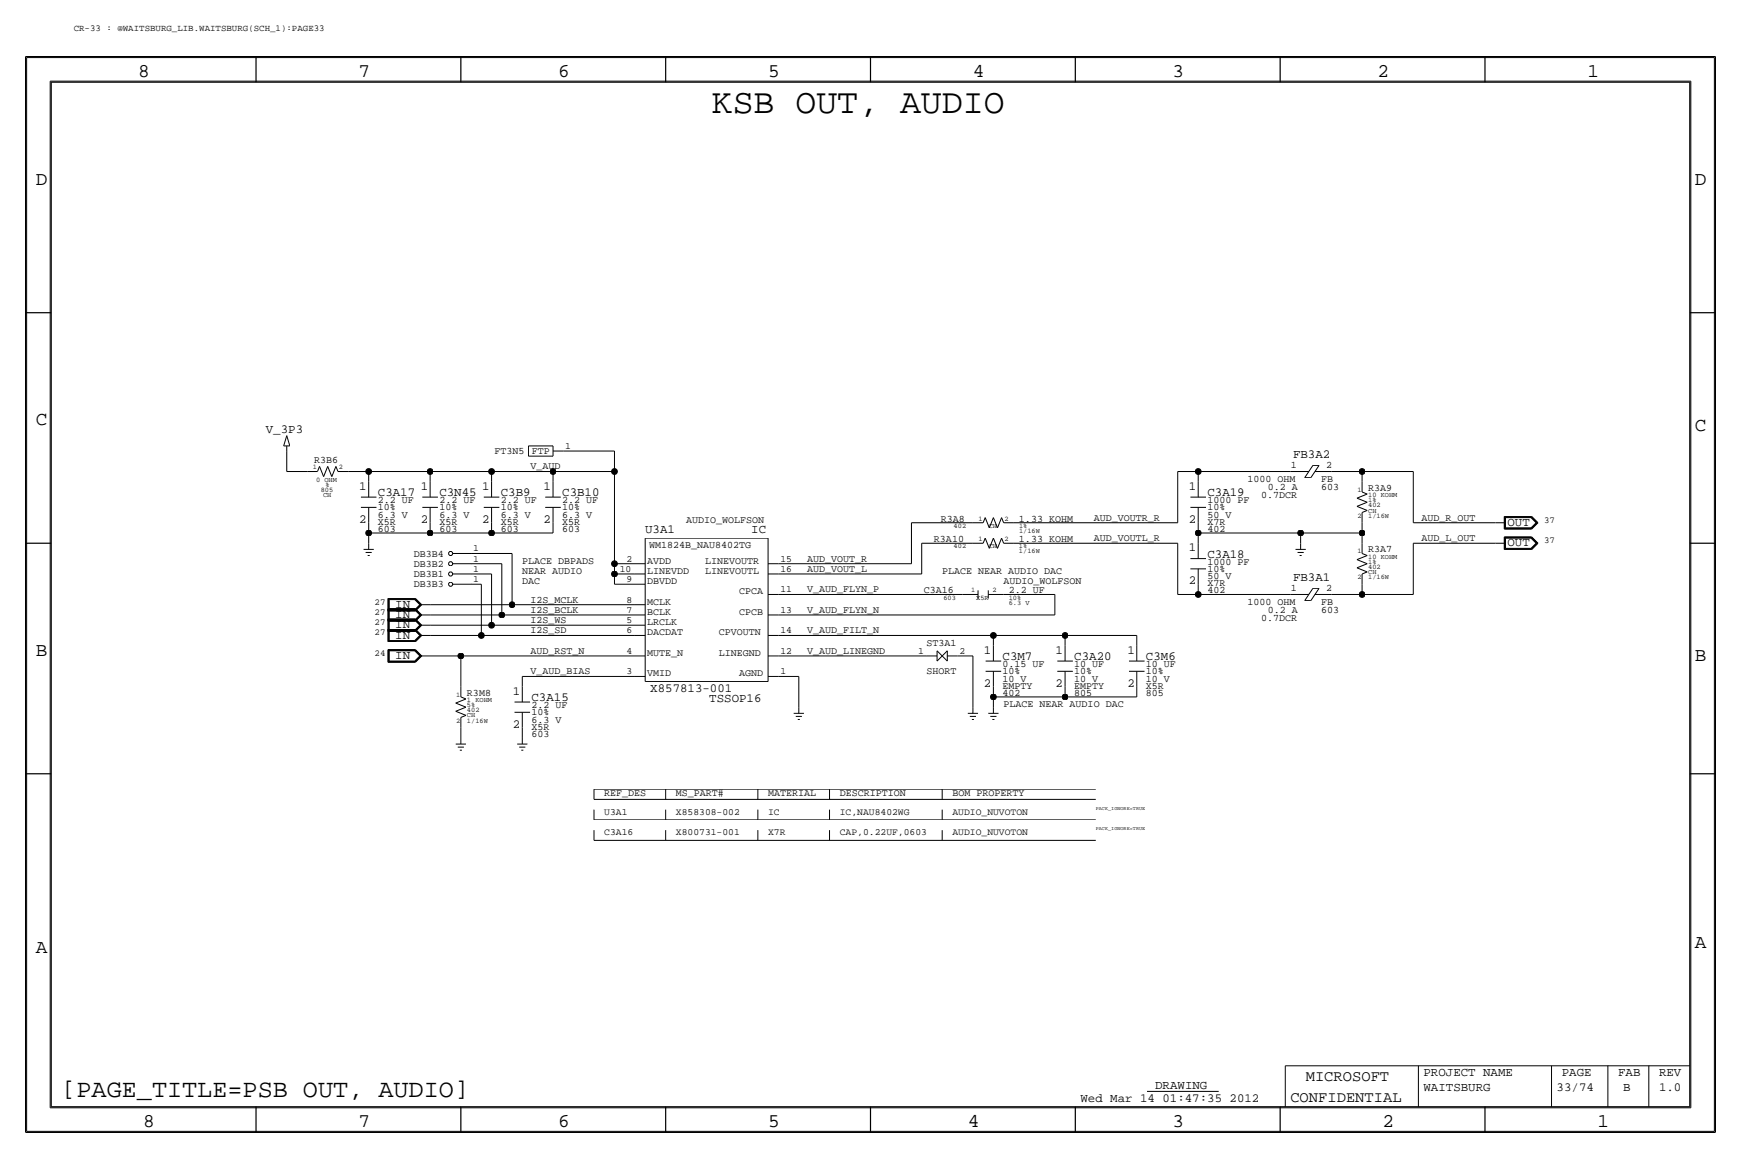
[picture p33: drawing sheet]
<svg xmlns="http://www.w3.org/2000/svg" width="432mm" height="287mm" viewBox="0 0 432 287" stroke-linecap="round" stroke-linejoin="round" font-family="sans-serif">
<defs><g id="words">
<text font-size="8.6" x="176.5" y="28">KSB OUT, AUDIO</text>
<text font-size="6.2" x="15.2" y="271.8">[PAGE_TITLE=PSB OUT, AUDIO]</text>
<g font-size="4.8">
<text x="34.3" y="19.1">8</text>
<text x="88.9" y="19.1">7</text>
<text x="138.4" y="19.1">6</text>
<text x="190.5" y="19.1">5</text>
<text x="241.3" y="19.1">4</text>
<text x="290.8" y="19.1">3</text>
<text x="341.6" y="19.1">2</text>
<text x="393.7" y="19.1">1</text>
<text x="8.9" y="45.8">D</text>
<text x="420.4" y="45.8">D</text>
<text x="8.9" y="105.5">C</text>
<text x="420.4" y="106.7">C</text>
<text x="8.9" y="162.6">B</text>
<text x="420.4" y="163.9">B</text>
<text x="8.9" y="236.3">A</text>
<text x="420.4" y="235">A</text>
<text x="35.5" y="279.4">8</text>
<text x="88.9" y="279.4">7</text>
<text x="138.4" y="279.4">6</text>
<text x="190.5" y="279.4">5</text>
<text x="240" y="279.4">4</text>
<text x="290.8" y="279.4">3</text>
<text x="342.9" y="279.4">2</text>
<text x="396.2" y="279.4">1</text>
</g>
<g font-size="3.8">
<text x="323.9" y="268">MICROSOFT</text>
<text x="320" y="273.1">CONFIDENTIAL</text>
</g>
<g font-size="3.1">
<text x="65.9" y="107.3">V_3P3</text>
<text x="320.7" y="113.6">FB3A2</text>
<text x="89.1" y="121.5">1</text>
<text x="93.7" y="123">C3A17</text>
<text x="104.3" y="121.5">1</text>
<text x="109" y="123">C3N45</text>
<text x="119.6" y="121.5">1</text>
<text x="124.2" y="123">C3B9</text>
<text x="134.8" y="121.5">1</text>
<text x="139.4" y="123">C3B10</text>
<text x="294.8" y="121.5">1</text>
<text x="299.5" y="123">C3A19</text>
<text x="89.1" y="129.6">2</text>
<text x="104.3" y="129.6">2</text>
<text x="119.6" y="129.6">2</text>
<text x="134.8" y="129.6">2</text>
<text x="294.8" y="129.6">2</text>
<text x="373.9" y="130.4">OUT</text>
<text x="160" y="132.1">U3A1</text>
<text x="186.3" y="132.1">IC</text>
<text x="294.8" y="136.7">1</text>
<text x="373.9" y="135.4">OUT</text>
<text x="299.5" y="138.2">C3A18</text>
<text x="294.8" y="144.8">2</text>
<text x="320.7" y="144.1">FB3A1</text>
<text x="98" y="155.8">IN</text>
<text x="98" y="153.2">IN</text>
<text x="98" y="150.7">IN</text>
<text x="98" y="158.3">IN</text>
<text x="98" y="163.4">IN</text>
<text x="244" y="162.1">1</text>
<text x="248.7" y="163.6">C3M7</text>
<text x="261.8" y="162.1">1</text>
<text x="266.4" y="163.6">C3A20</text>
<text x="279.6" y="162.1">1</text>
<text x="284.2" y="163.6">C3M6</text>
<text x="127.2" y="172.3">1</text>
<text x="131.8" y="173.8">C3A15</text>
<text x="161.3" y="171.5">X857813-001</text>
<text x="244" y="170.2">2</text>
<text x="261.8" y="170.2">2</text>
<text x="279.6" y="170.2">2</text>
<text x="175.9" y="174">TSSOP16</text>
<text x="127.2" y="180.4">2</text>
<text x="353.1" y="266.8">PROJECT NAME</text>
<text x="387.3" y="266.8">PAGE</text>
<text x="401.3" y="266.8">FAB</text>
<text x="411.5" y="266.8">REV</text>
<text x="268" y="273.1">Wed Mar 14 01:47:35 2012</text>
<text x="286.5" y="270.1">DRAWING</text>
<text x="353.1" y="270.6">WAITSBURG</text>
<text x="386.1" y="270.6">33/74</text>
<text x="402.6" y="270.6">B</text>
<text x="411.5" y="270.6">1.0</text>
</g>
<g font-size="2.5">
<text x="122.7" y="112.6">FT3N5</text>
<text x="131.9" y="112.6">FTP</text>
<text x="77.9" y="114.9">R3B6</text>
<text x="131.6" y="116.4">V_AUD</text>
<text x="309.4" y="119.4">1000 OHM</text>
<text x="320.1" y="116.1">1</text>
<text x="327.7" y="119.4">FB</text>
<text x="328.9" y="116.1">2</text>
<text x="93.7" y="124.7">2.2 UF</text>
<text x="109" y="124.8">2.2 UF</text>
<text x="124.2" y="124.8">2.2 UF</text>
<text x="139.4" y="124.8">2.2 UF</text>
<text x="299.5" y="124.8">1000 PF</text>
<text x="312.8" y="123.5">0.7DCR</text>
<text x="314.5" y="121.5">0.2 A</text>
<text x="327.7" y="121.5">603</text>
<text x="339.3" y="121.7">R3A9</text>
<text x="93.7" y="131.9">603</text>
<text x="93.7" y="130.1">X5R</text>
<text x="93.7" y="128.3">6.3 V</text>
<text x="93.7" y="126.5">10%</text>
<text x="109" y="131.9">603</text>
<text x="109" y="130.1">X5R</text>
<text x="109" y="128.3">6.3 V</text>
<text x="109" y="126.5">10%</text>
<text x="124.2" y="131.9">603</text>
<text x="124.2" y="130.1">X5R</text>
<text x="124.2" y="126.5">10%</text>
<text x="124.2" y="128.3">6.3 V</text>
<text x="139.4" y="130.1">X5R</text>
<text x="139.4" y="128.3">6.3 V</text>
<text x="139.4" y="131.9">603</text>
<text x="139.4" y="126.5">10%</text>
<text x="170.2" y="129.6">AUDIO_WOLFSON</text>
<text x="233.3" y="129.3">R3A8</text>
<text x="252.7" y="129.3">1.33 KOHM</text>
<text x="271.3" y="129.1">AUD_VOUTR_R</text>
<text x="299.5" y="126.5">10%</text>
<text x="299.5" y="131.9">402</text>
<text x="299.5" y="130.1">X7R</text>
<text x="299.5" y="128.3">50 V</text>
<text x="352.6" y="129.1">AUD_R_OUT</text>
<text x="102.6" y="138">DB3B4</text>
<text x="161" y="135.9">WM1824B_NAU8402TG</text>
<text x="231.6" y="134.4">R3A10</text>
<text x="252.7" y="134.4">1.33 KOHM</text>
<text x="271.3" y="134.2">AUD_VOUTL_R</text>
<text x="339.3" y="137">R3A7</text>
<text x="352.6" y="134.2">AUD_L_OUT</text>
<text x="102.6" y="143.1">DB3B1</text>
<text x="102.6" y="140.5">DB3B2</text>
<text x="129.5" y="139.8">PLACE DBPADS</text>
<text x="129.5" y="142.3">NEAR AUDIO</text>
<text x="160.5" y="142.3">LINEVDD</text>
<text x="160.5" y="139.8">AVDD</text>
<text x="174.9" y="142.3">LINEVOUTL</text>
<text x="174.9" y="139.8">LINEVOUTR</text>
<text x="200.2" y="141.8">AUD_VOUT_L</text>
<text x="200.2" y="139.2">AUD_VOUT_R</text>
<text x="233.7" y="142.3">PLACE NEAR AUDIO DAC</text>
<text x="299.5" y="143.6">50 V</text>
<text x="299.5" y="140">1000 PF</text>
<text x="299.5" y="141.8">10%</text>
<text x="102.6" y="145.6">DB3B3</text>
<text x="129.5" y="144.8">DAC</text>
<text x="131.6" y="149.4">I2S_MCLK</text>
<text x="160.5" y="144.8">DBVDD</text>
<text x="160.5" y="149.9">MCLK</text>
<text x="183.3" y="147.4">CPCA</text>
<text x="200.2" y="146.9">V_AUD_FLYN_P</text>
<text x="229.1" y="147.1">C3A16</text>
<text x="248.9" y="144.8">AUDIO_WOLFSON</text>
<text x="250.2" y="147.1">2.2 UF</text>
<text x="299.5" y="147.1">402</text>
<text x="299.5" y="145.3">X7R</text>
<text x="309.4" y="149.9">1000 OHM</text>
<text x="320.1" y="146.6">1</text>
<text x="327.7" y="149.9">FB</text>
<text x="328.9" y="146.6">2</text>
<text x="131.6" y="154.5">I2S_WS</text>
<text x="131.6" y="151.9">I2S_BCLK</text>
<text x="160.5" y="152.5">BCLK</text>
<text x="160.5" y="155">LRCLK</text>
<text x="183.3" y="152.5">CPCB</text>
<text x="200.2" y="151.9">V_AUD_FLYN_N</text>
<text x="312.8" y="154">0.7DCR</text>
<text x="314.5" y="151.9">0.2 A</text>
<text x="327.7" y="151.9">603</text>
<text x="131.6" y="157">I2S_SD</text>
<text x="160.5" y="157.5">DACDAT</text>
<text x="178.3" y="157.5">CPVOUTN</text>
<text x="200.2" y="157">V_AUD_FILT_N</text>
<text x="229.8" y="160.1">ST3A1</text>
<text x="131.6" y="167.2">V_AUD_BIAS</text>
<text x="131.6" y="162.1">AUD_RST_N</text>
<text x="160.5" y="162.6">MUTE_N</text>
<text x="160.5" y="167.7">VMID</text>
<text x="178.3" y="162.6">LINEGND</text>
<text x="183.3" y="167.7">AGND</text>
<text x="200.2" y="162.1">V_AUD_LINEGND</text>
<text x="229.8" y="167.2">SHORT</text>
<text x="248.7" y="167.2">10%</text>
<text x="248.7" y="165.4">0.15 UF</text>
<text x="266.4" y="167.2">10%</text>
<text x="266.4" y="165.4">10 UF</text>
<text x="284.2" y="165.4">10 UF</text>
<text x="284.2" y="167.2">10%</text>
<text x="115.8" y="172.5">R3M8</text>
<text x="248.7" y="170.7">EMPTY</text>
<text x="248.7" y="172.5">402</text>
<text x="248.7" y="169">10 V</text>
<text x="266.4" y="172.5">805</text>
<text x="266.4" y="169">10 V</text>
<text x="266.4" y="170.7">EMPTY</text>
<text x="284.2" y="170.7">X5R</text>
<text x="284.2" y="172.5">805</text>
<text x="284.2" y="169">10 V</text>
<text x="131.8" y="175.6">2.2 UF</text>
<text x="131.8" y="177.3">10%</text>
<text x="131.8" y="179.1">6.3 V</text>
<text x="248.9" y="175.3">PLACE NEAR AUDIO DAC</text>
<text x="131.8" y="180.9">X5R</text>
<text x="131.8" y="182.7">603</text>
<text x="149.9" y="197.4">REF_DES</text>
<text x="167.6" y="197.4">MS_PART#</text>
<text x="190.5" y="197.4">MATERIAL</text>
<text x="208.3" y="197.4">DESCRIPTION</text>
<text x="236.2" y="197.4">BOM PROPERTY</text>
</g>
<g font-size="2.4">
<text x="140.2" y="111.3">1</text>
<text x="117.3" y="136.7">1</text>
<text x="117.3" y="141.8">1</text>
<text x="117.3" y="139.2">1</text>
<text x="153.7" y="141.8">10</text>
<text x="155.3" y="139.2">2</text>
<text x="193.5" y="139.2">15</text>
<text x="193.5" y="141.8">16</text>
<text x="117.3" y="144.3">1</text>
<text x="155.3" y="149.4">8</text>
<text x="155.3" y="144.3">9</text>
<text x="193.5" y="146.9">11</text>
<text x="155.3" y="154.5">5</text>
<text x="155.3" y="151.9">7</text>
<text x="193.5" y="151.9">13</text>
<text x="155.3" y="157">6</text>
<text x="193.5" y="157">14</text>
<text x="155.3" y="167.2">3</text>
<text x="155.3" y="162.1">4</text>
<text x="193.5" y="162.1">12</text>
<text x="193.5" y="167.2">1</text>
<text x="227.7" y="162.1">1</text>
<text x="238" y="162.1">2</text>
<text x="149.9" y="202">U3A1</text>
<text x="167.6" y="202">X858308-002</text>
<text x="190.5" y="202">IC</text>
<text x="208.3" y="202">IC,NAU8402WG</text>
<text x="236.2" y="202">AUDIO_NUVOTON</text>
<text x="149.9" y="207.1">C3A16</text>
<text x="167.6" y="207.1">X800731-001</text>
<text x="190.5" y="207.1">X7R</text>
<text x="208.3" y="207.1">CAP,0.22UF,0603</text>
<text x="236.2" y="207.1">AUDIO_NUVOTON</text>
</g>
<g font-size="2.3">
<text x="18.3" y="7.7">CR-33 : @WAITSBURG_LIB.WAITSBURG(SCH_1):PAGE33</text>
<text x="383" y="129.6">37</text>
<text x="383" y="134.7">37</text>
<text x="92.9" y="149.9">27</text>
<text x="92.9" y="155">27</text>
<text x="92.9" y="152.5">27</text>
<text x="92.9" y="157.5">27</text>
<text x="92.9" y="162.6">24</text>
</g>
<g font-size="1.7">
<text x="77.6" y="116.4">1</text>
<text x="78.4" y="119.4">0 OHM</text>
<text x="84.1" y="116.4">2</text>
<text x="79.6" y="122">805</text>
<text x="80.1" y="123.2">CH</text>
<text x="80.7" y="120.7">%</text>
<text x="336.7" y="122">1</text>
<text x="339.3" y="124.5">1%</text>
<text x="339.3" y="123.2">10 KOHM</text>
<text x="339.3" y="125.8">402</text>
<text x="236.5" y="130.9">402</text>
<text x="242.7" y="129.1">1</text>
<text x="245.2" y="130.9">CH</text>
<text x="249.2" y="129.1">2</text>
<text x="252.7" y="130.9">1%</text>
<text x="336.7" y="128.3">2</text>
<text x="339.3" y="127.1">CH</text>
<text x="339.3" y="128.3">1/16W</text>
<text x="236.5" y="135.9">402</text>
<text x="242.7" y="134.2">1</text>
<text x="245.2" y="135.9">CH</text>
<text x="249.2" y="134.2">2</text>
<text x="252.7" y="135.9">1%</text>
<text x="252.7" y="137.2">1/16W</text>
<text x="252.7" y="132.1">1/16W</text>
<text x="336.7" y="137.2">1</text>
<text x="336.7" y="143.6">2</text>
<text x="339.3" y="143.6">1/16W</text>
<text x="339.3" y="142.3">CH</text>
<text x="339.3" y="141">402</text>
<text x="339.3" y="139.8">1%</text>
<text x="339.3" y="138.5">10 KOHM</text>
<text x="234" y="148.6">603</text>
<text x="240.9" y="146.9">1</text>
<text x="242.1" y="148.6">X5R</text>
<text x="246.1" y="146.9">2</text>
<text x="250.2" y="148.6">10%</text>
<text x="250.2" y="149.9">6.3 V</text>
<text x="113.1" y="172.8">1</text>
<text x="113.1" y="179.1">2</text>
<text x="115.8" y="174">1 KOHM</text>
<text x="115.8" y="175.3">5%</text>
<text x="115.8" y="176.6">402</text>
<text x="115.8" y="177.8">CH</text>
<text x="115.8" y="179.1">1/16W</text>
</g>
<g font-size="1.3">
<text x="271.8" y="200.7">PACK_IGNORE=TRUE</text>
<text x="271.8" y="205.8">PACK_IGNORE=TRUE</text>
</g>
</g></defs>
<g fill="none" stroke="#000" stroke-width=".25">
<path d="M6.6 14.3h418.6zM6.6 14.3v266.2zM425.2 14.3v266.2zM12.4 20.1v254.5zM12.4 20.1h407zM419.4 20.1v254.5zM70.4 110.5h1.5zM71.1 110.5v1.3zM71.1 108l-.7 2.5zM71.1 108l.8 2.5zM71.1 111.8v5.1zM71.1 116.9h5.1z"/>
<path d="M76.2 116.9h2.5zM79.2 115.6l1.1 2.6zM79.2 115.6l-.5 1.3zM81.3 115.6l1 2.6zM81.3 115.6l-1 2.6zM83.3 115.6l.5 1.3zM83.3 115.6l-1 2.6zM83.8 116.9h2.6zM86.4 116.9h5zM91.4 116.9h15.3zM91.4 119.4v3.8zM91.4 116.9v2.5z"/>
<path d="M106.7 116.9v2.5zM106.7 116.9h15.2zM106.7 119.4v3.8zM121.9 116.9h15.3zM121.9 119.4v3.8zM121.9 116.9v2.5zM131.1 113.1h6.1zM131.1 110.5v2.6zM131.1 110.5h6.1zM137.2 116.9v2.5zM137.2 111.8h2.5zM137.2 110.5v2.6z"/>
<path d="M137.2 116.9h15.2zM137.2 119.4v3.8zM139.7 111.8h12.7zM152.4 111.8v5.1zM152.4 116.9v22.9zM292.1 116.9v12.7zM292.1 116.9h5.1zM297.2 119.4v3.8zM297.2 116.9h22.8zM297.2 116.9v2.5zM320 116.9h4.6zM323.6 118.4h1.5z"/>
<path d="M325.6 115.4h1.6zM325.6 115.4l-2 3zM326.1 116.9h4.1zM327.2 115.4l-2.1 3zM330.2 116.9h7.6zM337.8 116.9h12.7zM337.8 116.9v2.5zM337.8 119.4v2.6zM350.5 116.9v12.7zM89.5 123.2h3.9zM89.5 125.8h3.9zM90.2 136.2h2.5z"/>
<path d="M90.7 137h1.5zM91.2 137.7h.5zM91.4 134.7v1.5zM91.4 125.8v3.8zM91.4 132.1v2.6zM91.4 132.1h15.3zM91.4 129.6v2.5zM104.7 123.2h3.9zM104.7 125.8h3.9zM106.7 129.6v2.5zM106.7 132.1h15.2zM106.7 125.8v3.8z"/>
<path d="M112.3 139.8h4.6zM112.3 137.2h4.6zM116.8 139.8h7.7zM116.8 137.2h10.2zM120 123.2h3.9zM120 125.8h3.9zM121.9 132.1h15.3zM121.9 125.8v3.8zM121.9 129.6v2.5zM124.5 139.8v12.7zM127 137.2v12.7zM135.2 123.2h3.9z"/>
<path d="M135.2 125.8h3.9zM137.2 129.6v2.5zM137.2 125.8v3.8zM152.4 139.8h5.1zM152.4 139.8v2.5zM157.5 139.8h2.5zM160 133.4h30.5zM160 133.4v35.6zM190.5 133.4v35.6zM190.5 139.8h2.5zM193 139.8h33.1zM226.1 129.6h15.2z"/>
<path d="M226.1 129.6v10.2zM228.6 134.7v7.6zM228.6 134.7h12.7zM241.3 134.7h2.5zM241.3 129.6h2.5zM244.3 133.4l1.1 2.5zM244.3 133.4l-.5 1.3zM244.3 128.3l1.1 2.6zM244.3 128.3l-.5 1.3zM246.4 133.4l-1 2.5zM246.4 133.4l1 2.5zM246.4 128.3l-1 2.6z"/>
<path d="M246.4 128.3l1 2.6zM248.4 133.4l.5 1.3zM248.4 128.3l.5 1.3zM248.4 133.4l-1 2.5zM248.4 128.3l-1 2.6zM248.9 134.7h2.6zM248.9 129.6h2.6zM251.5 134.7h40.6zM251.5 129.6h40.6zM292.1 134.7v12.7zM295.2 138.5h3.9zM295.2 123.2h3.9z"/>
<path d="M295.2 125.8h3.9zM297.2 134.7v3.8zM297.2 125.8v3.8zM297.2 132.1v2.6zM297.2 129.6v2.5zM297.2 132.1h25.4zM321.3 136.2h2.5zM321.8 137h1.5zM322.3 137.7h.5zM322.6 132.1h15.2zM322.6 134.7v1.5zM322.6 132.1v2.6z"/>
<path d="M336.5 138.7l2.6 1.1zM336.5 138.7l2.6-1zM336.5 125.5l2.6-1zM336.5 123.5l2.6 1zM336.5 123.5l2.6-1zM336.5 125.5l2.6 1zM337.8 129.6v2.5zM337.8 132.1v2.6zM337.8 134.7v2.5zM337.8 127.1v2.5zM337.8 137.2l1.3 .5zM337.8 122l1.3 .5z"/>
<path d="M337.8 127.1l1.3-.6zM350.5 129.6h20.3zM350.5 134.7h20.3zM350.5 134.7v12.7zM370.8 134.7h2.6zM370.8 129.6h2.6zM373.1 136.2h6.8zM373.1 133.1v3.1zM373.1 131.2h6.8zM373.1 128v3.2zM373.1 133.1h6.8zM373.1 128h6.8z"/>
<path d="M373.2 133.2v2.9zM373.2 136.1h6.6zM373.2 128.1v3zM373.2 131.1h6.6zM373.2 133.2h6.6zM373.2 128.1h6.6zM373.3 133.3v2.7zM373.3 136h6.5zM373.3 128.2v2.8zM373.3 131h6.5zM373.3 133.3h6.5zM373.3 128.2h6.5z"/>
<path d="M373.4 133.4v2.5zM373.4 135.9h6.3zM373.4 128.3v2.6zM373.4 130.9h6.3zM373.4 133.4h6.3zM373.4 128.3h6.3zM379.7 133.4l1.3 1.3zM379.7 128.3l1.3 1.3zM379.8 136l1.4-1.3zM379.8 131l1.4-1.4zM379.8 133.3l1.4 1.4zM379.8 128.2l1.4 1.4z"/>
<path d="M379.8 133.2l1.5 1.5zM379.8 128.1l1.5 1.5zM379.8 136.1l1.5-1.4zM379.8 131.1l1.5-1.5zM379.9 136.2l1.6-1.5zM379.9 131.2l1.6-1.6zM379.9 133.1l1.6 1.6zM379.9 128l1.6 1.6zM381 134.7l-1.3 1.2zM381 129.6l-1.3 1.3zM96.2 156v3.1zM96.2 159.1h6.8z"/>
<path d="M96.2 156h6.8zM96.2 153.4v3.2zM96.2 156.6h6.8zM96.2 153.4h6.8zM96.2 150.9v3.1zM96.2 154h6.8zM96.2 150.9h6.8zM96.2 148.3v3.2zM96.2 151.5h6.8zM96.2 148.3h6.8zM96.3 156.1v2.9zM96.3 159h6.7z"/>
<path d="M96.3 153.5v3zM96.3 156.5h6.7zM96.3 151v2.9zM96.3 153.9h6.7zM96.3 148.4v3zM96.3 151.4h6.7zM96.3 156.1h6.7zM96.3 153.5h6.7zM96.3 151h6.7zM96.3 148.4h6.7zM96.4 156.2v2.7zM96.4 158.9h6.5z"/>
<path d="M96.4 153.6v2.8zM96.4 156.4h6.5zM96.4 151.1v2.7zM96.4 153.8h6.5zM96.4 148.5v2.8zM96.4 151.3h6.5zM96.4 156.2h6.5zM96.4 153.6h6.5zM96.4 151.1h6.5zM96.4 148.5h6.5zM96.5 156.3v2.5zM96.5 158.8h6.4z"/>
<path d="M96.5 153.7v2.6zM96.5 156.3h6.4zM96.5 151.2v2.5zM96.5 153.7h6.4zM96.5 148.6v2.6zM96.5 151.2h6.4zM96.5 148.6h6.4zM102.9 158.8l1.2-1.3zM102.9 156.3l1.2-1.3zM102.9 153.7l1.2-1.2zM102.9 151.2l1.2-1.3zM102.9 156.3l1.2 1.2z"/>
<path d="M102.9 153.7l1.2 1.3zM102.9 151.2l1.2 1.3zM102.9 148.6l1.2 1.3zM102.9 158.9l1.4-1.4zM102.9 156.4l1.4-1.4zM102.9 153.8l1.4-1.3zM102.9 151.3l1.4-1.4zM102.9 156.2l1.4 1.3zM102.9 153.6l1.4 1.4zM102.9 151.1l1.4 1.4zM102.9 148.5l1.4 1.4zM103 156.1l1.4 1.4z"/>
<path d="M103 153.5l1.4 1.5zM103 151l1.4 1.5zM103 148.4l1.4 1.5zM103 159l1.4-1.5zM103 156.5l1.4-1.5zM103 153.9l1.4-1.4zM103 151.4l1.4-1.5zM103 159.1l1.6-1.6zM103 156.6l1.6-1.6zM103 154l1.6-1.5zM103 151.5l1.6-1.6zM103 156l1.6 1.5z"/>
<path d="M103 153.4l1.6 1.6zM103 150.9l1.6 1.6zM103 148.3l1.6 1.6zM104.1 157.5h2.6zM104.1 155h2.6zM104.1 152.5h2.6zM104.1 149.9h2.6zM106.7 149.9h20.3zM106.7 155h15.2zM106.7 157.5h12.7zM106.7 152.5h17.8zM112.3 144.8h4.6z"/>
<path d="M112.3 142.3h4.6zM116.8 144.8h2.6zM116.8 142.3h5.1zM119.4 157.5h38.1zM119.4 144.8v12.7zM121.9 155h35.6zM121.9 142.3v12.7zM124.5 152.5h33zM127 149.9h30.5zM152.4 144.8h5.1zM152.4 142.3h5.1zM152.4 142.3v2.5z"/>
<path d="M157.5 149.9h2.5zM157.5 155h2.5zM157.5 157.5h2.5zM157.5 142.3h2.5zM157.5 152.5h2.5zM157.5 144.8h2.5zM190.5 157.5h2.5zM190.5 147.4h2.5zM190.5 142.3h2.5zM190.5 152.5h2.5zM193 152.5h68.6zM193 147.4h45.8z"/>
<path d="M193 142.3h35.6zM193 157.5h53.4zM238.8 147.4h3.8zM242.6 146.4v2zM245.1 147.4h3.8zM245.1 146.4v2zM246.4 157.5h17.8zM246.4 157.5v2.6zM248.9 147.4h12.7zM261.6 147.4v5.1zM264.2 157.5v2.6zM264.2 157.5h17.7z"/>
<path d="M281.9 157.5v2.6zM292.1 147.4h5.1zM295.2 141h3.9zM297.2 141v3.8zM297.2 147.4h22.8zM297.2 144.8v2.6zM320 147.4h4.6zM323.6 148.9h1.5zM325.6 145.8h1.6zM325.6 145.8l-2 3.1zM326.1 147.4h4.1zM327.2 145.8l-2.1 3.1z"/>
<path d="M330.2 147.4h7.6zM336.5 140.8l2.6-1zM336.5 140.8l2.6 1zM337.8 144.8v2.6zM337.8 147.4h12.7zM337.8 142.3v2.5zM337.8 142.3l1.3-.5zM96.2 161v3.2zM96.2 164.2h6.8zM96.2 161h6.8zM96.3 161.1v3zM96.3 164.1h6.7z"/>
<path d="M96.3 161.1h6.7zM96.4 161.2v2.8zM96.4 164h6.5zM96.4 161.2h6.5zM96.5 161.3v2.6zM96.5 163.9h6.4zM96.5 161.3h6.4zM102.9 163.9l1.2-1.3zM102.9 161.3l1.2 1.3zM102.9 164l1.4-1.4zM102.9 161.2l1.4 1.4zM103 161.1l1.4 1.5z"/>
<path d="M103 164.1l1.4-1.5zM103 164.2l1.6-1.6zM103 161l1.6 1.6zM104.1 162.6h2.6zM106.7 162.6h7.6zM113 176.3l2.6-1zM113 174.3l2.6 1zM113 174.3l2.6-1zM113 176.3l2.6 1zM114.3 172.8l1.3 .5zM114.3 177.9l1.3-.6zM114.3 177.9v2.5z"/>
<path d="M114.3 170.2v2.6zM114.3 162.6v7.6zM114.3 162.6h43.2zM127.6 174h3.9zM127.6 176.6h3.9zM129.5 170.2v3.8zM129.5 176.6v3.8zM129.5 167.7h28zM129.5 167.7v2.5zM157.5 167.7h2.5zM157.5 162.6h2.5zM160 169h30.5z"/>
<path d="M190.5 167.7h2.5zM190.5 162.6h2.5zM193 167.7h5.1zM193 162.6h36.9zM196.8 176.8h2.6zM197.4 177.6h1.5zM197.9 178.4h.5zM198.1 167.7v7.6zM198.1 175.3v1.5zM229.9 162.6h2.5zM232.4 161.3l2.6 2.6zM232.4 163.9l2.6-2.6z"/>
<path d="M232.4 161.3v2.6zM235 161.3v2.6zM235 162.6h2.5zM237.5 162.6h3.8zM240 176.8h2.6zM240.5 177.6h1.6zM241 178.4h.6zM241.3 162.6v12.7zM241.3 175.3v1.5zM244.4 163.9h3.9zM244.4 166.4h3.9zM245.1 176.8h2.5z"/>
<path d="M245.6 177.6h1.5zM246.1 178.4h.5zM246.4 160.1v3.8zM246.4 166.4v3.8zM246.4 172.8h17.8zM246.4 175.3v1.5zM246.4 172.8v2.5zM246.4 170.2v2.6zM262.2 163.9h3.9zM262.2 166.4h3.9zM264.2 170.2v2.6zM264.2 160.1v3.8z"/>
<path d="M264.2 166.4v3.8zM264.2 172.8h17.7zM280 163.9h3.9zM280 166.4h3.9zM281.9 160.1v3.8zM281.9 166.4v3.8zM281.9 170.2v2.6zM113 184.5h2.6zM113.5 185.2h1.6zM114 186h.6zM114.3 182.9v1.6zM114.3 180.4v2.5z"/>
<path d="M128.3 184.5h2.5zM128.8 185.2h1.5zM129.3 186h.5zM129.5 182.9v1.6zM129.5 180.4v2.5zM147.3 195.6h124.5zM147.3 198.2h124.5zM147.3 195.6v2.6zM165.1 195.6v2.6zM188 195.6v2.6zM205.7 195.6v2.6zM233.7 195.6v2.6z"/>
<path d="M147.3 205.8v2.5zM147.3 208.3h124.5zM147.3 200.7v2.6zM147.3 203.3h124.5zM165.1 205.8v2.5zM165.1 200.7v2.6zM188 205.8v2.5zM188 200.7v2.6zM205.7 205.8v2.5zM205.7 200.7v2.6zM233.7 205.8v2.5zM233.7 200.7v2.6z"/>
<path d="M12.4 274.6h407zM284.5 270.6h17.8zM318.8 264.2v10.2zM318.8 264.2h100.3zM351.8 264.2v10.2zM384.8 264.2v10.2zM398.8 264.2v10.2zM408.9 264.2v10.2zM6.6 280.5h418.6z"/>
<circle cx="111.8" cy="137.2" r=".51"/>
<circle cx="111.8" cy="139.8" r=".51"/>
<circle cx="111.8" cy="144.8" r=".51"/>
<circle cx="111.8" cy="142.3" r=".51"/>
</g>
<g fill="#000" stroke="#000" stroke-width=".25">
<circle cx="91.4" cy="116.9" r=".72"/>
<circle cx="106.7" cy="116.9" r=".72"/>
<circle cx="121.9" cy="116.9" r=".72"/>
<circle cx="137.2" cy="116.9" r=".72"/>
<circle cx="152.4" cy="116.9" r=".72"/>
<circle cx="297.2" cy="116.9" r=".72"/>
<circle cx="337.8" cy="116.9" r=".72"/>
<circle cx="91.4" cy="132.1" r=".72"/>
<circle cx="106.7" cy="132.1" r=".72"/>
<circle cx="121.9" cy="132.1" r=".72"/>
<circle cx="152.4" cy="139.8" r=".72"/>
<circle cx="297.2" cy="132.1" r=".72"/>
<circle cx="322.6" cy="132.1" r=".72"/>
<circle cx="337.8" cy="132.1" r=".72"/>
<circle cx="119.4" cy="157.5" r=".72"/>
<circle cx="121.9" cy="155" r=".72"/>
<circle cx="124.5" cy="152.5" r=".72"/>
<circle cx="127" cy="149.9" r=".72"/>
<circle cx="152.4" cy="142.3" r=".72"/>
<circle cx="246.4" cy="157.5" r=".72"/>
<circle cx="264.2" cy="157.5" r=".72"/>
<circle cx="297.2" cy="147.4" r=".72"/>
<circle cx="337.8" cy="147.4" r=".72"/>
<circle cx="114.3" cy="162.6" r=".72"/>
<circle cx="246.4" cy="172.8" r=".72"/>
<circle cx="264.2" cy="172.8" r=".72"/>
</g>
<g fill="none" stroke="#000" stroke-width=".3">
<path d="M6.3 14v266.7zM6.4 14h419zM63.5 14v6.4zM114.3 14v6.4zM165.1 14v6.4zM215.9 14v6.4zM266.7 14v6.4zM317.5 14v6.4zM368.3 14v6.4zM425.4 14v266.7zM12.7 20.4h406.4zM12.7 20.4v254z"/>
<path d="M419.1 20.4v254zM6.3 77.5h6.4zM419.1 77.5h6.3zM6.3 134.7h6.4zM419.1 134.7h6.3zM6.3 191.8h6.4zM419.1 191.8h6.3zM12.7 274.4h406.4zM63.5 274.4v6.3zM114.3 274.4v6.3zM165.1 274.4v6.3zM215.9 274.4v6.3z"/>
<path d="M266.7 274.4v6.3zM317.5 274.4v6.3zM368.3 274.4v6.3zM6.4 280.7h419z"/>
</g>
<use href="#words"/>
</svg>
